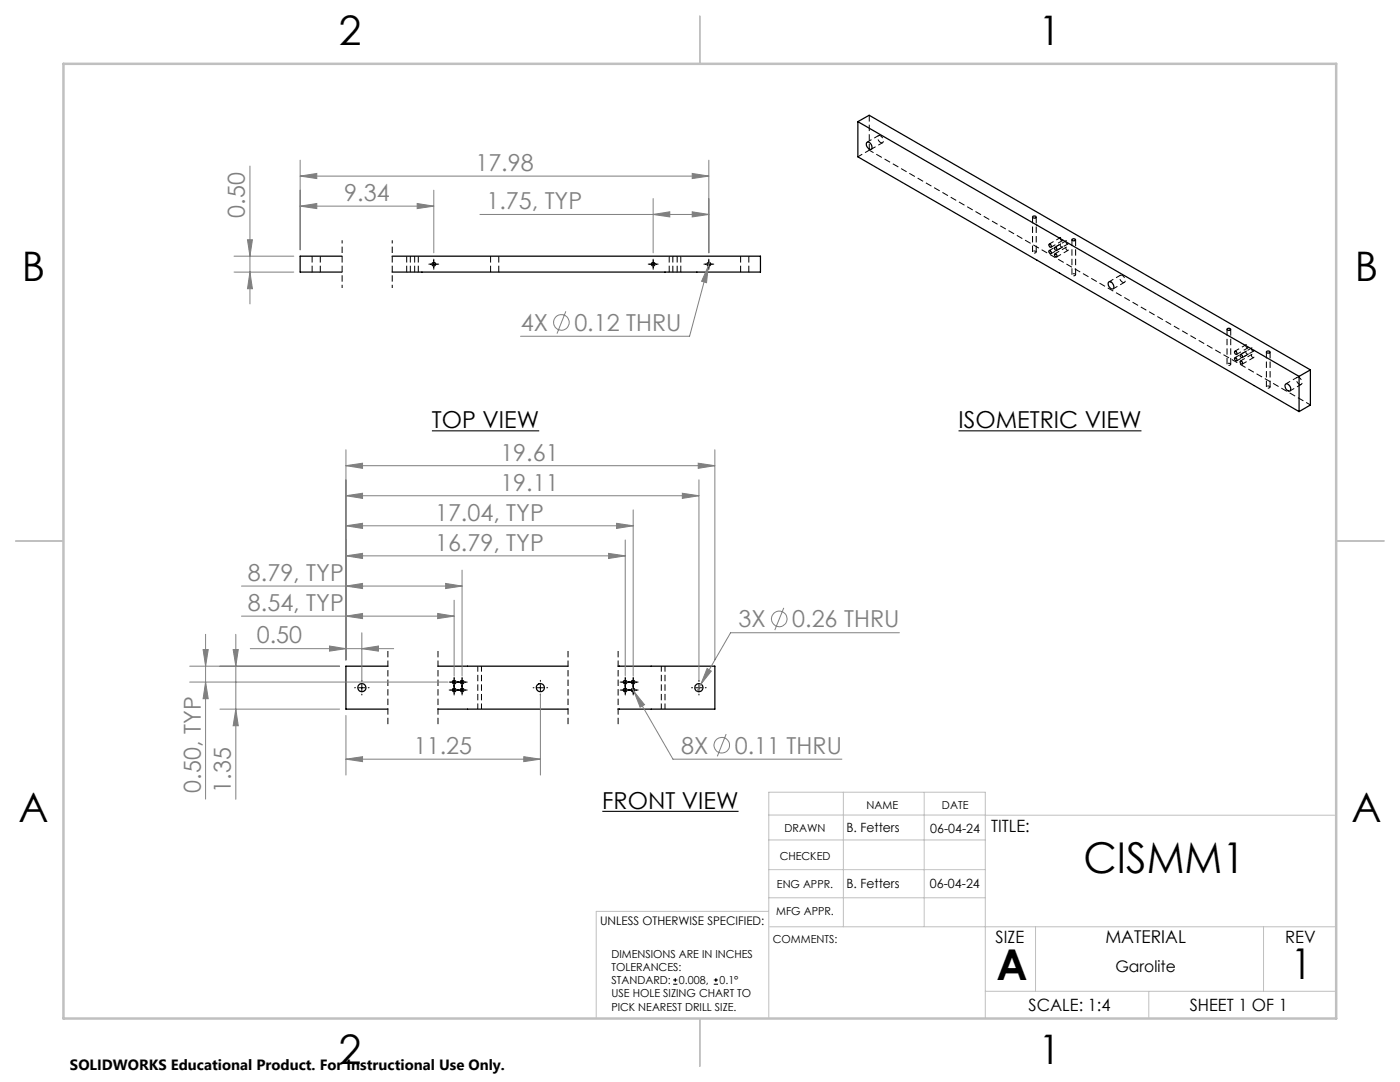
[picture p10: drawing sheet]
<svg xmlns="http://www.w3.org/2000/svg" width="279mm" height="216mm" viewBox="0 0 279 216" stroke-linecap="round" stroke-linejoin="round" font-family="sans-serif">
<defs><g id="words">
<g font-size="8.5">
<text x="216.2" y="174.2">CISMM1</text>
<text x="198.9" y="195.5">A</text>
<text x="257.6" y="195.4">1</text>
</g>
<g font-size="8.1">
<text x="67.6" y="8.9">2</text>
<text x="207.3" y="8.9">1</text>
<text x="4.4" y="56.1">B</text>
<text x="270.4" y="56.1">B</text>
<text x="3.7" y="164.1">A</text>
<text x="269.7" y="164.1">A</text>
<text x="67.6" y="212.4">2</text>
<text x="207.3" y="212.4">1</text>
</g>
<g font-size="4.7" fill="#808080">
<text x="94.9" y="34.1">17.98</text>
<text x="68.7" y="40.1">9.34</text>
<text x="97.1" y="41.7">1.75, TYP</text>
<text x="48.9" y="43.5" transform="rotate(-90 48.9 43.5)">0.50</text>
<text x="103.9" y="66">4X</text>
<text x="114.6" y="66">0.12 THRU</text>
<text x="99.9" y="91.9">19.61</text>
<text x="99.9" y="97.9">19.11</text>
<text x="86.8" y="103.9">17.04, TYP</text>
<text x="86.8" y="109.9">16.79, TYP</text>
<text x="49.5" y="115.9">8.79, TYP</text>
<text x="49.5" y="121.9">8.54, TYP</text>
<text x="147.4" y="125.2">3X</text>
<text x="158.1" y="125.2">0.26 THRU</text>
<text x="51.3" y="128.4">0.50</text>
<text x="82.6" y="150.4">11.25</text>
<text x="135.9" y="150.4">8X</text>
<text x="146.6" y="150.4">0.11 THRU</text>
<text x="40" y="158.1" transform="rotate(-90 40 158.1)">0.50, TYP</text>
<text x="46" y="158.2" transform="rotate(-90 46 158.2)">1.35</text>
</g>
<g font-size="4.7">
<text x="86.2" y="85.5">TOP VIEW</text>
<text x="191.3" y="85.5">ISOMETRIC VIEW</text>
<text x="120.2" y="161.4">FRONT VIEW</text>
</g>
<text font-size="3.5" x="220.6" y="188.1">MATERIAL</text>
<g font-size="3.4">
<text x="197.8" y="166">TITLE:</text>
<text x="198.7" y="188.1">SIZE</text>
<text x="256.5" y="188.2">REV</text>
<text x="205.3" y="201.7">SCALE: 1:4</text>
<text x="237.4" y="201.7">SHEET 1 OF 1</text>
</g>
<text font-size="3.2" x="222.6" y="193.9">Garolite</text>
<text font-size="3" x="14" y="213.5">SOLIDWORKS Educational Product. For Instructional Use Only.</text>
<g font-size="2.5">
<text x="168.9" y="166.1">B. Fetters</text>
<text x="185.7" y="166.2">06-04-24</text>
<text x="168.9" y="177.1">B. Fetters</text>
<text x="185.6" y="177.1">06-04-24</text>
</g>
<text font-size="2.4" x="119.8" y="184.6">UNLESS OTHERWISE SPECIFIED:</text>
<g font-size="2.2">
<text x="172.9" y="161.4">NAME</text>
<text x="188" y="161.4">DATE</text>
<text x="156.6" y="166.1">DRAWN</text>
<text x="155.6" y="171.6">CHECKED</text>
<text x="155.1" y="177.1">ENG APPR.</text>
<text x="154.9" y="182.6">MFG APPR.</text>
<text x="122" y="191.1">DIMENSIONS ARE IN INCHES</text>
<text x="154.2" y="188.1">COMMENTS:</text>
<text x="122" y="193.7">TOLERANCES:</text>
<text x="122" y="196.4">STANDARD:</text>
<text x="135.5" y="196.4">0.008,</text>
<text x="143.6" y="196.4">0.1°</text>
<text x="122" y="199">USE HOLE SIZING CHART TO</text>
<text x="122" y="201.7">PICK NEAREST DRILL SIZE.</text>
</g>
</g></defs>
<path d="M95.4 132.9v8.6M132 132.9v8.6M96.1 141.5v-8.6M132.7 141.5v-8.6" fill="none" stroke="#000" stroke-width=".2" stroke-dasharray="1.3 .6" stroke-dashoffset=".2" stroke-linecap="butt"/>
<g fill="none" stroke="#000" stroke-width=".25">
<path d="M171.2 24.3l88.1 50.8M171.2 24.3l2.3-1.3 88 50.8M171.2 24.3v7l88.1 50.8M172.9 28.5a.76 .76 0 0 1 .9 .1 .76 .76 0 0 1 .2 .8v.2a.49 .49 0 0 1-.5 .2 .49 .49 0 0 1-.4-.4l-.2-.5zM68.3 51.1h-8.4v3.2h8.4M78.2 51.1h73.6v3.2h-73.6M206.2 43.1l.6 .1a.34 .34 0 0 1-.4 .3 .34 .34 0 0 1-.3-.3zM209.3 50.1a.31 .31 0 0 1 .5 .1 .31 .31 0 0 1-.2 .4zM209.3 48.8a.34 .34 0 0 1 .5 .1 .34 .34 0 0 1-.1 .5l-.4-.4zM210.5 49.4a.36 .36 0 0 1 .4 .2 .36 .36 0 0 1-.1 .4l-.3-.2zM210.5 50.7a.36 .36 0 0 1 .4 .2 .36 .36 0 0 1-.1 .4l-.3-.2zM213.9 47.8a.4 .4 0 0 1 .4-.2 .4 .4 0 0 1 .3 .3 .4 .4 0 0 1-.4 .2 .4 .4 0 0 1-.3-.3z"/>
<path d="M221.4 56.2a1 1 0 0 1 .7 1.4 .91 .91 0 0 1-.8-.4 .91 .91 0 0 1 .1-1zM244.9 65.6a.38 .38 0 0 1 .4-.1 .38 .38 0 0 1 .3 .3 .37 .37 0 0 1-.4 .1 .37 .37 0 0 1-.3-.3zM246.4 71.4a.31 .31 0 0 1 .4 .2 .31 .31 0 0 1-.2 .4zM246.4 70.2a.34 .34 0 0 1 .4 .1 .34 .34 0 0 1-.1 .4l-.2-.2zM247.5 72a.36 .36 0 0 1 .4 .2 .36 .36 0 0 1-.1 .5l-.3-.2zM247.5 70.7a.36 .36 0 0 1 .4 .2 .36 .36 0 0 1-.1 .5l-.3-.2zM252.8 70.2a.38 .38 0 0 1 .4-.2 .38 .38 0 0 1 .2 .3 .37 .37 0 0 1-.4 .2 .37 .37 0 0 1-.2-.3zM256.5 76.7l.1-.1a.89 .89 0 0 1 .8 .5 .89 .89 0 0 1 0 .9 .98 .98 0 0 1-.9-1.3zM259.3 75.1v7M261.5 73.8v7l-2.2 1.3M261.5 73.8l-2.2 1.3M77.4 132.9h-8.4v8.6h8.4"/>
<path d="M87.4 132.9h25.9M123.3 132.9h19.4v8.6h-19.4M87.4 141.5h25.9"/>
<circle cx="86.6" cy="52.7" r=".38"/>
<circle cx="130.4" cy="52.7" r=".38"/>
<circle cx="141.5" cy="52.7" r=".38"/>
<circle cx="72.2" cy="137.2" r=".81"/>
<circle cx="90.6" cy="137.7" r=".37"/>
<circle cx="90.6" cy="136.1" r=".37"/>
<circle cx="92.2" cy="136.1" r=".37"/>
<circle cx="92.2" cy="137.7" r=".37"/>
<circle cx="107.8" cy="137.2" r=".81"/>
<circle cx="124.8" cy="136.1" r=".36"/>
<circle cx="124.8" cy="137.7" r=".36"/>
<circle cx="126.4" cy="136.1" r=".36"/>
<circle cx="126.4" cy="137.7" r=".36"/>
<circle cx="139.5" cy="137.2" r=".81"/>
</g>
<g fill="none" stroke="#000" stroke-width=".2" stroke-dasharray="1.3 .6" stroke-linecap="butt">
<path d="M173.5 23v7M62.3 51.1v3.2M63.9 54.3v-3.2M81.2 51.1v3.2M81.9 54.3v-3.2M82.8 51.1v3.2M83.5 54.3v-3.2M97.9 51.1v3.2M99.5 54.3v-3.2M133.6 51.1v3.2M134.3 54.3v-3.2M135.1 51.1v3.2"/>
<path d="M135.9 54.3v-3.2M147.8 51.1v3.2M149.4 54.3v-3.2M206.1 43.3v7M206.8 50.3v-7M213.9 47.8v7M214.7 54.8v-7M244.9 65.7v7M245.6 72.7v-7M252.7 70.2v7M253.5 77.2v-7"/>
</g>
<path d="M175.7 28.4l.4 .1a.9 .9 0 0 0 0-1 .9 .9 0 0 0-.8-.4l-.1 .3v.5l.5 .5M224 56.3l.4 .1a.9 .9 0 0 0 0-1 .9 .9 0 0 0-.8-.5l-.2 .3 .1 .5 .5 .6M259.3 76.7h.3a.9 .9 0 0 0 .1-.9 .9 .9 0 0 0-.8-.5l-.2 .5 .2 .5 .4 .4" fill="none" stroke="#000" stroke-width=".2" stroke-dasharray="1.3 .6" stroke-dashoffset=".5" stroke-linecap="butt"/>
<g fill="none" stroke="#000" stroke-width=".2" stroke-dasharray="1.3 .6" stroke-dashoffset=".3" stroke-linecap="butt">
<path d="M171.2 31.3l2.3-1.3M173.5 30l88 50.8M173.9 29.8l2.2-1.3M175.3 27.1l-2.2 1.3M209.8 49.3l2.2-1.3M209.8 50.6l2.2-1.3M210.9 50l2.2-1.3M210.9 51.3l2.2-1.3M211.7 47.4l-2.3 1.3M211.7 48.7l-2.3 1.3M212.8 48l-2.3 1.3M212.8 49.3l-2.3 1.3"/>
<path d="M222.2 57.6l2.2-1.3M223.6 54.9l-2.3 1.3M246.8 70.7l2.3-1.3M246.8 72l2.3-1.3M247.9 71.3l2.3-1.2M247.9 72.6l2.3-1.3M248.7 68.8l-2.2 1.3M248.7 70.1l-2.2 1.3M249.8 69.4l-2.2 1.3M249.8 70.7l-2.2 1.3M257.4 78l2.3-1.3M258.9 75.3l-2.3 1.3"/>
</g>
<path d="M206.7 50.4h-.6a.34 .34 0 0 1 .3-.3 .34 .34 0 0 1 .4 .3h-.1M211.8 48h.1a.34 .34 0 0 0 .1-.4 .34 .34 0 0 0-.4-.1l.2 .5M211.8 49.3h.1a.34 .34 0 0 0 .1-.4 .34 .34 0 0 0-.4-.1l.2 .5M213 48.6l.1 .1a.34 .34 0 0 0 0-.5 .34 .34 0 0 0-.4-.1l.3 .5M213 49.9l.1 .1a.34 .34 0 0 0 0-.5 .34 .34 0 0 0-.4-.1l.3 .5M214.6 55l-.6-.1a.34 .34 0 0 1 .3-.3 .34 .34 0 0 1 .3 .3v.1M245.5 72.8h-.6a.34 .34 0 0 1 .3-.3 .34 .34 0 0 1 .4 .3h-.1M248.9 69.4h.1a.34 .34 0 0 0 .1-.4 .34 .34 0 0 0-.5-.2l.3 .6M248.9 70.7h.1a.34 .34 0 0 0 .1-.4 .34 .34 0 0 0-.5-.2l.3 .6M250 70l.1 .1a.34 .34 0 0 0 .1-.5 .34 .34 0 0 0-.4-.1l.2 .5M250 71.3l.1 .1a.34 .34 0 0 0 .1-.5 .34 .34 0 0 0-.4-.1l.2 .5M253.4 77.4l-.6-.1a.34 .34 0 0 1 .3-.3 .34 .34 0 0 1 .3 .3v.1" fill="none" stroke="#000" stroke-width=".2" stroke-dasharray="1.3 .6" stroke-dashoffset=".9" stroke-linecap="butt"/>
<g fill="none" stroke="#808080" stroke-width=".2">
<path d="M49.9 33.1v27.5M59.9 35.1l3.3-.5v1zM59.9 32v17.8M59.9 35.1h81.6M86.6 38v12.4M130.4 39.6v10.8M138.1 34.6l3.4 .5-3.4 .5zM141.5 32v18.4M46.7 54.3h11.9M46.7 51.1h11.9M49.4 47.8h1l-.5 3.3zM49.9 54.3l.5 3.3h-1z"/>
<path d="M59.9 41.1l3.3-.5v1zM59.9 41.1h26.7M83.3 40.6l3.3 .5-3.3 .5zM95.8 42.8h45.7M130.4 42.8l3.3-.5v1zM138.1 42.3l3.4 .5-3.4 .5zM141.4 53.1l-.4 3.3-1-.3zM141.4 53.1l-3.8 14h-33.7M141.6 52.4l-.2 .7M112.9 62.1l-1.7 4.5M69 92.9l3.4-.5v1.1zM69 98.9l3.4-.5v1z"/>
<path d="M69 89.7v42M69 92.9h73.7M69 98.9h70.5M136.2 98.4l3.3 .5-3.3 .5zM139.3 92.4l3.4 .5-3.4 .6zM139.5 95.7v40.3M142.7 89.7v42M48.2 116.9h44M69 116.9l3.4-.5v1zM69 110.9l3.4-.5v1zM69 110.9h55.8M69 104.9l3.4-.5v1z"/>
<path d="M69 104.9h57.4M88.9 116.4l3.3 .5-3.3 .5zM90.6 119.8v15M92.2 113.8v21M121.5 110.4l3.3 .5-3.3 .5zM123 104.4l3.4 .5-3.4 .5zM124.8 107.7v27.1M126.4 101.7v33.1M37.9 132.9h29.9M37.9 136.1h51.5M40.5 129.6h1.1l-.6 3.3zM41 136.1l.6 3.3h-1.1z"/>
<path d="M41 126.6v32.9M46.5 129.6h1.1l-.5 3.3zM47.1 126.6v32.9M48.2 122.9h42.4M50 129.4h28.6M65.8 128.9l3.2 .5-3.2 .5zM69 122.9l3.4-.5v1zM72.2 129.4l3.3-.5v1zM72.2 126.3v9.7M87.3 122.4l3.3 .5-3.3 .5zM107.8 138.5v16.2M126.2 137.4l.3 .6"/>
<path d="M126.5 138l2.1 2.6-.9 .5zM126.5 138l7.8 13.5h33.7M139.9 136.5l-.8 1.4M141.1 133.4l.9 .5-2.1 2.6zM156.4 121.3l-1.8 4.4M179.5 126.3h-33.7l-5.9 10.2M43.9 141.5h23.9M47.1 141.5l.5 3.3h-1.1zM69 151.5l3.4-.5v1zM69 142.8v11.9M69 151.5h38.8M104.5 151l3.3 .5-3.3 .5z"/>
<path d="M144.9 146.5l-1.7 4.4"/>
<circle cx="112" cy="64.3" r="1.55"/>
<circle cx="155.5" cy="123.5" r="1.55"/>
<circle cx="144" cy="148.7" r="1.56"/>
</g>
<g fill="none" stroke="#000" stroke-width=".2">
<path d="M85.6 52.7h2M86.6 51.7v2M129.4 52.7h1.9M130.4 51.7v2M140.5 52.7h2M141.5 51.7v2M70.8 137.2h.1M71.6 137.2h1.2M72.2 135.7v.3M72.2 136.6v1.3M72.2 138.5v.2M73.5 137.2h.2"/>
<path d="M89.6 137.7h3.6M89.6 136.1h3.6M90.6 135.1v3.6M92.2 135.1v3.6M106.4 137.2h.2M107.2 137.2h1.3M107.8 135.7v.3M107.8 136.6v1.3M107.8 138.5v.2M109.1 137.2h.2M123.8 137.7h3.6M123.8 136.1h3.6"/>
<path d="M124.8 135.1v3.6M126.4 135.1v3.6M138 137.2h.2M138.9 137.2h1.2M139.5 135.7v.3M139.5 136.6v1.3M139.5 138.5v.2M140.8 137.2h.1M134.3 196.4h.9M134.3 195.5h.9M134.8 195.2v.8M142.5 196.4h.8"/>
<path d="M142.5 195.5h.8M142.9 195.2v.8"/>
</g>
<path d="M86.2 86h21.4M191.3 86h36.5M120.2 161.9h27.2" fill="none" stroke="#000" stroke-width=".21"/>
<path d="M68.3 47.9v9.6M78.3 47.9v9.6" fill="none" stroke="#000" stroke-width=".2" stroke-dasharray="1.3 .6" stroke-dashoffset=".6" stroke-linecap="butt"/>
<path d="M77.4 129.7v15M87.4 129.7v15M113.4 129.7v15M123.4 129.7v15" fill="none" stroke="#000" stroke-width=".2" stroke-dasharray="1.3 .6" stroke-dashoffset="-.2" stroke-linecap="butt"/>
<g fill="none" stroke="#c0c0c0" stroke-width=".2">
<path d="M168.3 158.1v26.8M184.4 158.1v26.8M153.4 162.6l113.3 .1M153.4 167.6h43.2M153.4 173.5h43.2M153.4 179.1h43.2M153.4 181.9h-34.4v21.3M153.6 184.9h113.1M196.6 197.8h70.1M206.7 184.9v12.9M229.3 197.8v5.4M252.2 184.9v12.9"/>
<path d="M153.4 203.2v-45.1h43.2v45.1"/>
</g>
<path d="M139.7 3.2v9.5M3.1 107.9h9.6M266.7 107.9h9.5M139.7 203.2v9.6" fill="none" stroke="#c0c0c0" stroke-width=".25"/>
<path d="M12.7 12.7h254v190.5h-254z" fill="none" stroke="#c0c0c0" stroke-width=".5"/>
<g fill="#808080">
<path d="M123 104.4l3.4 .5-3.4 .5zM69 104.9l3.4-.5v1z"/>
<path d="M69 92.9l3.4-.5v1.1zM139.3 92.4l3.4 .5-3.4 .6zM65.8 128.9l3.2 .5-3.2 .5zM72.2 129.4l3.3-.5v1zM69 122.9l3.4-.5v1zM87.3 122.4l3.3 .5-3.3 .5zM69 116.9l3.4-.5v1zM88.9 116.4l3.3 .5-3.3 .5zM69 151.5l3.4-.5v1zM104.5 151l3.3 .5-3.3 .5zM69 98.9l3.4-.5v1zM136.2 98.4l3.3 .5-3.3 .5zM69 110.9l3.4-.5v1zM121.5 110.4l3.3 .5-3.3 .5zM141.1 133.4l-1.2 3.1 2.1-2.6zM126.5 138l1.2 3.1 .9-.5zM59.9 41.1l3.3-.5v1zM83.3 40.6l3.3 .5-3.3 .5zM59.9 35.1l3.3-.5v1zM138.1 34.6l3.4 .5-3.4 .5zM141.4 53.1l-1.4 3 1 .3zM130.4 42.8l3.3-.5v1zM138.1 42.3l3.4 .5-3.4 .5z"/>
<path d="M49.9 54.3l.5 3.3h-1zM49.4 47.8h1l-.5 3.3z"/>
<path d="M46.5 129.6h1.1l-.5 3.3zM47.1 141.5l.5 3.3h-1.1zM40.5 129.6h1.1l-.6 3.3zM41 136.1l.6 3.3h-1.1z"/>
</g>
<use href="#words"/>
</svg>
